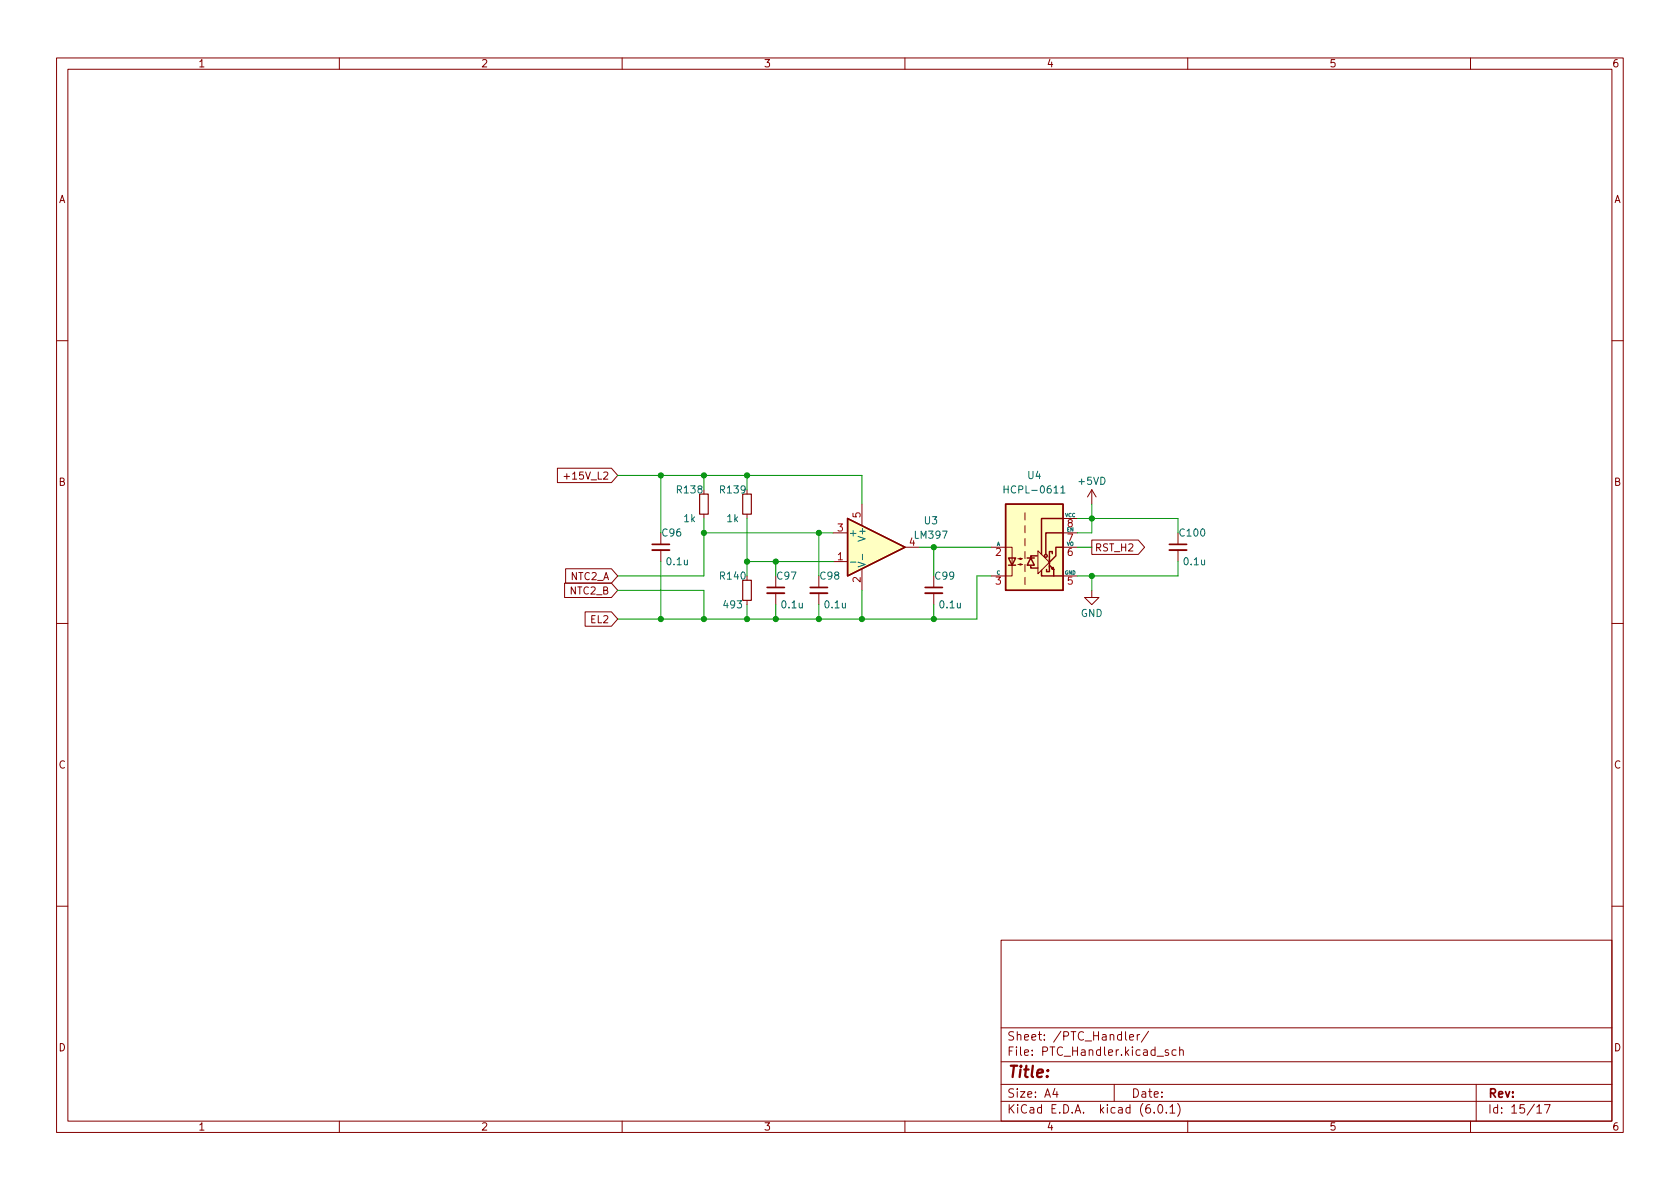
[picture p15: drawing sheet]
<svg xmlns="http://www.w3.org/2000/svg" width="297mm" height="210mm" viewBox="0 0 297 210" stroke-linecap="round" stroke-linejoin="round" font-family="sans-serif">
<defs><g id="words">
<text font-size="2.8" fill="#840000" x="178" y="190.6">Title:</text>
<g font-size="2.1" fill="#840000">
<text x="178" y="184">Sheet: /PTC_Handler/</text>
<text x="178" y="186.7">File: PTC_Handler.kicad_sch</text>
<text x="178" y="196.9">KiCad E.D.A. kicad (6.0.1)</text>
<text x="178" y="194.1">Size: A4</text>
<text x="200" y="194.1">Date:</text>
<text x="263" y="194.1">Rev:</text>
<text x="263" y="196.9">Id: 15/17</text>
</g>
<g font-size="1.8" fill="#840000">
<text x="35" y="11.9">1</text>
<text x="85" y="11.9">2</text>
<text x="135" y="11.9">3</text>
<text x="185" y="11.9">4</text>
<text x="235" y="11.9">5</text>
<text x="285" y="11.9">6</text>
<text x="10.3" y="35.9">A</text>
<text x="285.3" y="35.9">A</text>
<text x="10.3" y="85.9">B</text>
<text x="100.6" y="84.8">+15V_L2</text>
<text x="285.3" y="85.9">B</text>
<text x="193.5" y="97.5">RST_H2</text>
<text x="100.9" y="102.6">NTC2_A</text>
<text x="100.9" y="105.1">NTC2_B</text>
<text x="104.5" y="110.2">EL2</text>
<text x="10.3" y="135.9">C</text>
<text x="285.3" y="135.9">C</text>
<text x="10.3" y="185.9">D</text>
<text x="285.3" y="185.9">D</text>
<text x="35" y="199.9">1</text>
<text x="85" y="199.9">2</text>
<text x="135" y="199.9">3</text>
<text x="185" y="199.9">4</text>
<text x="235" y="199.9">5</text>
<text x="285" y="199.9">6</text>
</g>
<g font-size="1.8" fill="#006464">
<text x="119.8" y="87.2">R138</text>
<text x="127.4" y="87.2">R139</text>
<text x="178.2" y="87.2">HCPL-0611</text>
<text x="181.7" y="84.7">U4</text>
<text x="190.8" y="85.7">+5VD</text>
<text x="117.1" y="94.9">C96</text>
<text x="120.9" y="92.3">1k</text>
<text x="128.6" y="92.3">1k</text>
<text x="150" y="94.9">+</text>
<text x="153" y="95.3" transform="rotate(-90 153 95.3)">V+</text>
<text x="161.8" y="95.2">LM397</text>
<text x="163.5" y="92.7">U3</text>
<text x="208.7" y="94.9">C100</text>
<text x="118" y="99.9">0.1u</text>
<text x="209.4" y="99.9">0.1u</text>
<text x="127.4" y="102.5">R140</text>
<text x="128.1" y="107.6">493</text>
<text x="137.5" y="102.5">C97</text>
<text x="138.3" y="107.6">0.1u</text>
<text x="145.1" y="102.5">C98</text>
<text x="145.9" y="107.6">0.1u</text>
<text x="165.4" y="102.5">C99</text>
<text x="166.2" y="107.6">0.1u</text>
<text x="191.1" y="109.1">GND</text>
</g>
<g font-size="1.8" fill="#a90000">
<text x="148.1" y="94">3</text>
<text x="152.1" y="91.5" transform="rotate(-90 152.1 91.5)">5</text>
<text x="188.7" y="95.8">7</text>
<text x="188.7" y="93.2">8</text>
<text x="148.1" y="99.1">1</text>
<text x="160.8" y="96.5">4</text>
<text x="176" y="98.3">2</text>
<text x="188.7" y="98.3">6</text>
<text x="152.1" y="103" transform="rotate(-90 152.1 103)">2</text>
<text x="176" y="103.4">3</text>
<text x="188.7" y="103.4">5</text>
</g>
<g font-size=".9" fill="#006464">
<text x="188.3" y="91.4">VCC</text>
<text x="188.6" y="94">EN</text>
<text x="176.2" y="96.5">A</text>
<text x="176.2" y="101.6">C</text>
<text x="188.2" y="101.6">GND</text>
<text x="188.6" y="96.5">VO</text>
</g>
</g></defs>
<g fill="none" stroke="#840000" stroke-width=".18">
<path d="M10 10.2h277v190.1h-277zM12 12.2h273v186.1h-273zM60 10.2v2M110 10.2v2M160 10.2v2M210 10.2v2M260 10.2v2M10 60.2h2M285 60.2h2M98.6 82.8h9.5l1.1 1.3-1.1 1.2h-9.5zM99.7 84.2h1M116.8 94.2v2.1"/>
<path d="M116.8 97.3v2M124.5 90.9v.8M132.1 90.9v.8M147.3 99.3h2.6M147.3 94.2h2.6M152.4 89.1v3.9M160 96.8h2.6M175.3 96.8h3.6v5h-3.6M180 99.8h.7l-.4 .1v-.2l.4 .1M180 98.8h.7l-.4 .1v-.2l.4 .1M181.2 90.7v1.2M181.2 93v1.2"/>
<path d="M181.2 95.2v1.3M181.2 97.5v1.3M181.2 99.8v1.3M183.5 97.4l2 2-2 2.1zM188 94.2h2.5M188 96.8h2.5M188 91.7h2.5M193 95.5h8.3l1.1 1.3-1.1 1.2h-8.3zM193 86.6l-.7 1.3M193 86.6v2.5M193 86.6l.8 1.3M208.3 94.2v2.1"/>
<path d="M208.3 97.3v2M10 110.2h2M99.8 103.1h8.3l1.1 1.3-1.1 1.3h-8.3zM100 100.6h8.1l1.1 1.2-1.1 1.3h-8.1zM103.5 108.2h4.6l1.1 1.3-1.1 1.2h-4.6zM132.1 106.2v.7M137.2 101.8v2.1M137.2 104.9v2M144.8 101.8v2.1M144.8 104.9v2M152.4 100.6v3.8M165.1 101.8v2.1"/>
<path d="M165.1 104.9v2M181.2 102.1v1.3M188 101.8h2.5M193 104.4v1.3h1.3l-1.3 1.2-1.2-1.2h1.2M285 110.2h2M10 160.2h2M177 166.3h108v32h-108zM285 160.2h2M60 198.3v2M110 198.3v2M160 198.3v2M177 194.8h108"/>
<path d="M177 191.8h108M177 187.8h108M177 181.8h108M186.5 192.5l-.4 1h1M186.9 193v1M197 191.8v3M199 182.4v1.3l.2 .2M199.7 183.4l.7-.1v-.3l-.5-.1-.2 .2 .1 .8h.6M201.1 182.9v1M201.5 182.9l-.3 .1-.1 .2M203.1 182.4l-1.3 1.9M204.1 196.7v.1"/>
<path d="M204.6 186.8h1.1M204.9 195.4l.2-.1a.81 .81 0 0 1 .6 .7 .81 .81 0 0 1-.3 .8h-.2a.81 .81 0 0 1-.6-.6 .81 .81 0 0 1 .3-.8zM206.2 196.7v.1M206.6 185.7l-.4-.1-.2 .2 .1 .3 .5 .1v.4h-.6M206.9 195.8l.4-.5v1.5M206.9 196.8h.8M207.9 185.7l-.4-.1-.3 .3v.4l.2 .3h.5M208.2 195.1a1.72 1.72 0 0 1 0 2.3M208.6 185.8l.2-.2 .3 .1 .1 .9M208.6 185.1v1.5M210 198.3v2M260 198.3v2"/>
<path d="M261 191.8v6.5M271.7 195.8l.5-.5v1.5M271.7 196.8h.9M273.1 195.3h1l-.7 1.5"/>
</g>
<path d="M115.3 97.3h3.1M206.8 97.3h3M135.6 104.9h3.1M143.3 104.9h3M163.6 104.9h3" fill="none" stroke="#840000" stroke-width=".33"/>
<path d="M115.3 96.3h3.1M206.8 96.3h3M135.6 103.9h3.1M143.3 103.9h3M163.6 103.9h3" fill="none" stroke="#840000" stroke-width=".3"/>
<path d="M123.7 87.4h1.5v3.5h-1.5zM131.3 87.4h1.5v3.5h-1.5zM131.3 102.6h1.5v3.6h-1.5z" fill="none" stroke="#840000" stroke-width=".2"/>
<g fill="#ffffc2" stroke="#ffffc2" stroke-width=".18">
<path d="M149.9 91.7l10.1 5.1-10.1 5z"/>
<path d="M177.8 89.1h10.2v15.3h-10.2z"/>
</g>
<g fill="none" stroke="#840000" stroke-width=".25">
<path d="M149.9 91.7l10.1 5.1-10.1 5zM177.8 89.1h10.2v15.3h-10.2zM178.3 98.7h1.3l-.7 1.2zM178.3 99.9h1.3M181.6 98.7h1.3M182.2 98.7l.7 1.2h-1.3zM183.4 98.3h-1.2v.4M185.5 99.9l.8 .8-.1-.4-.3 .3 .4 .1v1.1M185.5 98.4v1.9M186.1 97.9v-.4h-.6v1M188 91.7h-3.9v6.3M188 94.2h-3.1v3.8"/>
<path d="M188 96.8h-1.3v1.5l-1 1M182.2 100.1v.4h1.3M184.1 100.8v1h3.9M185.5 100.1v1h-.5v-.4"/>
<circle cx="184.9" cy="98.3" r=".25"/>
</g>
<path d="M150.4 99.4h.9M151.7 99.4l1.3 .4-1.3 .5M152.5 98v1M177.5 85.9v1.3M177.5 86.5h.8M187.6 86.3l.3-.4v1.3M187.6 87.2h.7" fill="none" stroke="#006464" stroke-width=".18"/>
<g fill="none" stroke="#009600" stroke-width=".18">
<path d="M109.2 84.1h43.2v5M116.8 84.1v10.1M116.8 99.3v10.2M124.5 91.7v10.1h-15.3M124.5 94.2h22.8M124.5 84.1v2.5M132.1 99.3h15.2M132.1 84.1v2.5M132.1 91.7v10.1M137.2 99.3v2.5M144.8 94.2v7.6M162.6 96.8h12.7"/>
<path d="M165.1 96.8v5M190.5 96.8h2.5M190.5 91.7h17.8v2.5M193 89.1v5.1h-2.5M208.3 99.3v2.5h-17.8M109.2 104.4h15.3v5.1M132.1 106.9v2.6M137.2 106.9v2.6M144.8 106.9v2.6M152.4 104.4v5.1M165.1 106.9v2.6M175.3 101.8h-2.6v7.7h-63.5"/>
<path d="M193 101.8v2.6"/>
</g>
<g fill="#009600" stroke="#009600" stroke-width=".18">
<circle cx="165.1" cy="109.5" r=".46"/>
<circle cx="193" cy="101.8" r=".46"/>
<circle cx="193" cy="91.7" r=".46"/>
<circle cx="165.1" cy="96.8" r=".46"/>
<circle cx="132.1" cy="99.3" r=".46"/>
<circle cx="137.2" cy="109.5" r=".46"/>
<circle cx="124.5" cy="94.2" r=".46"/>
<circle cx="132.1" cy="84.1" r=".46"/>
<circle cx="137.2" cy="99.3" r=".46"/>
<circle cx="144.8" cy="94.2" r=".46"/>
<circle cx="152.4" cy="109.5" r=".46"/>
<circle cx="144.8" cy="109.5" r=".46"/>
<circle cx="124.5" cy="109.5" r=".46"/>
<circle cx="116.8" cy="84.1" r=".46"/>
<circle cx="132.1" cy="109.5" r=".46"/>
<circle cx="116.8" cy="109.5" r=".46"/>
<circle cx="124.5" cy="84.1" r=".46"/>
</g>
<use href="#words"/>
</svg>
